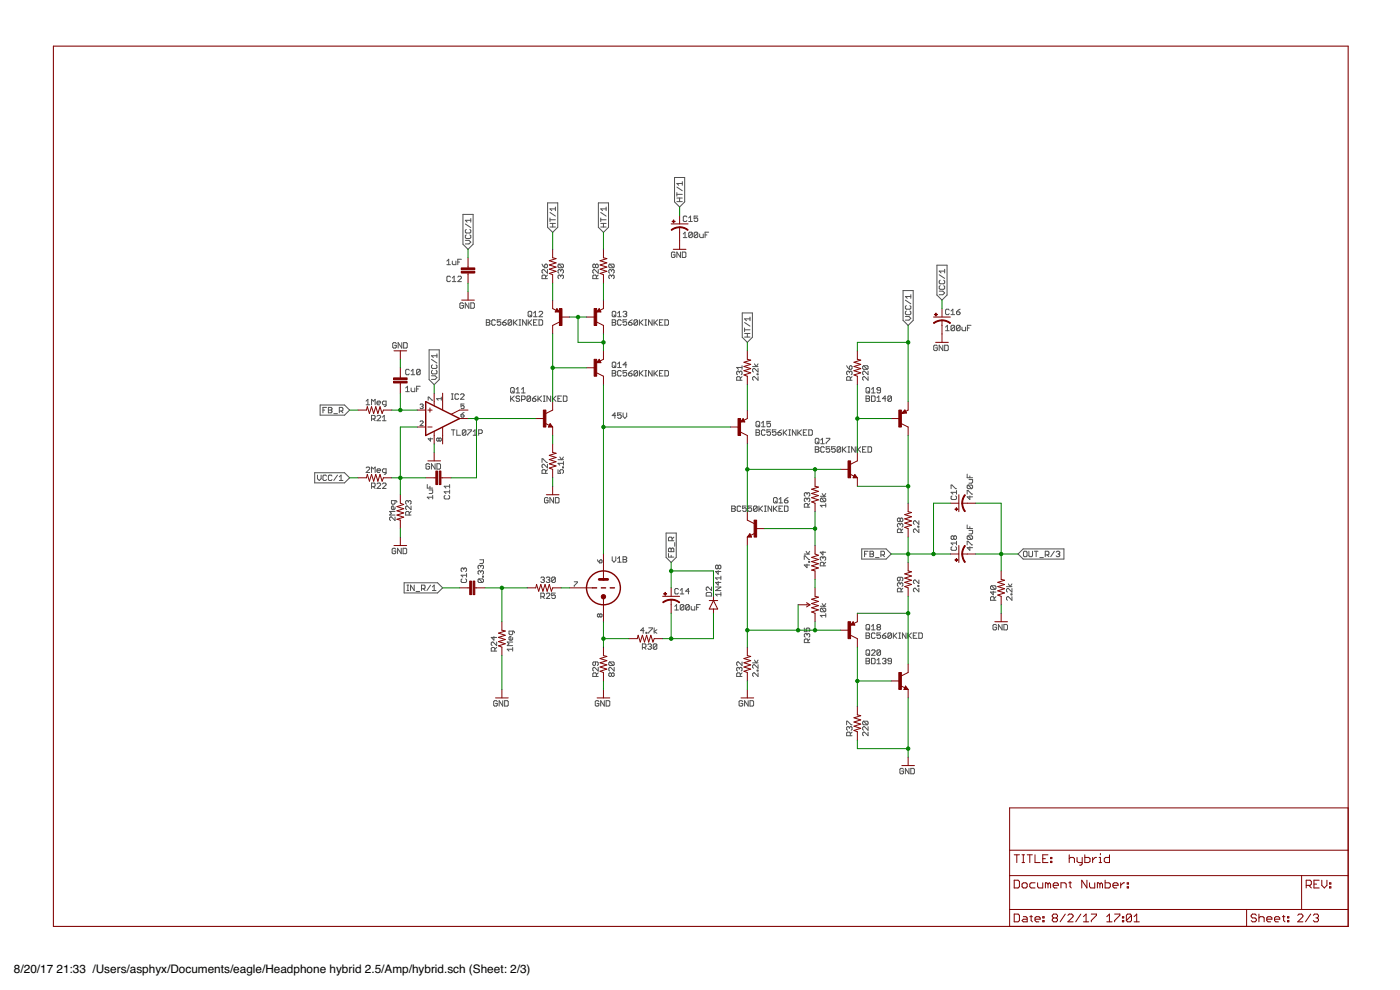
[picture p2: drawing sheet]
<svg xmlns="http://www.w3.org/2000/svg" width="420mm" height="297mm" viewBox="0 0 420 297" stroke-linecap="round" stroke-linejoin="round" font-family="sans-serif">
<defs><g id="words">
<g font-size="3.5">
<text x="4.2" y="291.8">8/20/17</text>
<text x="17" y="291.8">21:33 /Users/asphyx/Documents/eagle/Headphone hybrid 2.5/Amp/hybrid.sch (Sheet: 2/3)</text>
</g>
</g></defs>
<g fill="none" stroke="#505050" stroke-width=".3">
<path d="M202.4 53.3h3.1v7.3l-1.5 1.5-1.6-1.5zM203.1 57.8v1.1M203.1 59.4h1.7M203.1 58.3h1.7M203.1 56.1l1.7 1.1M204 59.4v1.1M204.8 54.5v1.1M204.8 55.1h-1.7l.6 .5M134.1 78.3l.6-.5v1.6M134.1 79.4h1.1M135.7 78.3v.8l.3 .3h.8v-1.1M137.4 78.6h.5"/>
<path d="M138.5 77.8h-1.1v1.6M138.9 64.3h3.1v9l-1.5 1.5-1.6-1.5zM139.7 72.1h1l.6 .5-.6 .6h-1M139.7 67.2l1.6 1.1M139.9 68.8l-.2 .3v.6l.2 .2h1.1l.3-.2v-.6l-.3-.3M139.9 70.5l-.2 .2v.6l.2 .3h1.1l.3-.3v-.6l-.3-.2M141.3 65.6v1.1M141.3 66.1h-1.6l.5 .6M162.7 79.2l.8 1.1M163.5 79.5l.5-.3 .3 .3v.6l-.3 .2h-.5zM164.3 60.9h3.1v7.3l-1.5 1.5-1.6-1.5zM165.1 65.4v1.1"/>
<path d="M165.1 68.1h1.6M165.1 67h1.6M165.1 65.9h1.6M165.1 63.8l1.6 1M165.9 67v1.1M166.7 62.7h-1.6l.5 .5M166.7 62.1v1.1M167.7 79.2h1.1l.3 .3v.6l-.3 .2M167.7 79.2l-.2 .3v.6l.2 .2h1.1M167.7 79.2l1.1 1.1M178.7 79.5l-.3-.3-.5 .3v.6l.3 .2 .5-.2M178.7 79.5l.3-.3 .5 .3v.6l-.2 .2-.6-.2"/>
<path d="M178.7 79.5v.6M179.6 60.9h3v7.3l-1.5 1.5-1.5-1.5zM180.3 65.4v1.1M180.3 68.1h1.6M180.3 67h1.6M180.3 65.9h1.6M180.3 63.8l1.6 1M181.1 67v1.1M181.9 62.1v1.1M181.9 62.7h-1.6l.5 .5M183 79.2l-.3 .3v.6l.3 .2h1.1M183 79.2h1.1l.2 .3v.6l-.2 .2"/>
<path d="M183 79.2l1.1 1.1M202.6 75.9l-.3-.3h-.5l-.3 .3v1.1l.3 .3h.5l.3-.3v-.5h-.6M203.1 60.5h1.7M204.2 75.6v1.7l-1.1-1.7v1.7M204.8 75.6h.8l.2 .3v1.1l-.2 .3h-.8zM205.1 70.2l.5-.5v1.6M205.1 71.3h1M206.1 65.1l-.2-.3h-.6l-.2 .3v1.1l.2 .3h.6l.2-.3M206.7 66.5h1.1M206.7 65.4l.5-.6v1.7M207.8 69.9v1.1l-.3 .3h-.5l-.3-.3M207.8 69.9l-.3-.2h-.5l-.3 .2v1.1"/>
<path d="M207.8 69.9l-1.1 1.1M209.4 69.9v1.1l-.3 .3h-.5l-.3-.3M209.4 69.9l-.3-.2h-.5l-.3 .2v1.1M209.4 64.8h-1.1v.9l.6-.3 .5 .3v.5l-.3 .3h-.5l-.3-.3M209.4 69.9l-1.1 1.1M210 70.2v.8l.2 .3h.9v-1.1M211.6 70.5h.6M212.7 69.7h-1.1v1.6M281.2 79.6h3v8.9l-1.5 1.5-1.5-1.5zM135.2 83.1l-.3-.2h-.5l-.3 .2v1.1l.3 .3h.5l.3-.3M135.7 84.5h1.1M135.7 83.4l.6-.5v1.6"/>
<path d="M137.4 83.1l.2-.2h.6l.3 .2v.3l-1.1 1.1h1.1M139.1 91.1l-.3-.2h-.5l-.3 .2v1.1l.3 .3h.5l.3-.3v-.5h-.5M140.7 90.9v1.6l-1.1-1.6v1.6M141.3 90.9h.8l.3 .2v1.1l-.3 .3h-.8zM145.9 95.9h.8l.3 .3-.3 .6 .3 .5-.3 .3h-.8zM145.9 96.8h.8M148.7 96.2l-.3-.3h-.6l-.2 .3v1.1l.2 .3h.6l.3-.3M150.3 95.9h-1.1v.9l.6-.3 .5 .3v.5l-.3 .3h-.5l-.3-.3M150.9 96.8h.8l.2 .5-.2 .3h-.6l-.2-.3zM151.9 95.9l-1 .9M153.6 96.2v1.1l-.3 .3h-.5l-.3-.3M153.6 96.2l-.3-.3h-.5l-.3 .3v1.1"/>
<path d="M153.6 96.2l-1.1 1.1M154.1 95.9v1.7M154.4 96.8l.8 .8M155.2 95.9l-1.1 1.1M155.8 97.6h.5M155.8 95.9h.5M156 95.9v1.7M157.9 95.9v1.7l-1.1-1.7v1.7M158.5 93.7l.3-.3h.5l.3 .3v1.1l-.3 .2h-.5l-.3-.2zM158.5 95.9v1.7M158.8 96.8l.8 .8M159 94.5l.6 .5"/>
<path d="M159.6 95.9l-1.1 1.1M160.1 96.8h.6M160.1 94l.6-.6v1.6M160.1 95h1.1M161.2 95.9h-1.1v1.7h1.1M161.8 95.9h.8l.3 .3v1.1l-.3 .3h-.8zM161.8 93.7l.2-.3h.6l.3 .3v.3l-1.1 1h1.1M163.7 83.6v-.8l-.2-.3h-.6l-.2 .3v.8h1.6M164.3 80.9v1.1l-1.1-1.1-.5 .3v.5l.2 .3M164.3 82.5l-.6 .6M168.3 82.8l.3-.3 .5 .3v.5l-.3 .3M168.3 81.2l.3-.3 .5 .3v.5l-.3 .3"/>
<path d="M168.3 82.8l-.3-.3-.5 .3v.5l.2 .3M168.3 81.2l-.3-.3-.5 .3v.5l.2 .3M168.3 81.2v.2M168.3 82.8v.3M179 83.6v-.8l-.3-.3h-.5l-.3 .3v.8h1.6M179.5 80.9v1.1l-1.1-1.1-.5 .3v.5l.3 .3M179.5 82.5l-.5 .6M183.5 81.2l-.3-.3-.5 .3v.5l.3 .3M183.5 82.8l-.3-.3-.5 .3v.5l.3 .3M183.5 81.2l.3-.3 .5 .3v.5l-.2 .3M183.5 82.8l.3-.3 .5 .3v.5l-.2 .3M183.5 81.2v.2"/>
<path d="M183.5 82.8v.3M183.7 95.9h.8l.3 .3-.3 .6 .3 .5-.3 .3h-.8zM183.7 96.8h.8M184 93.4h.5l.3 .3v1.1l-.3 .2h-.5l-.3-.2v-1.1zM184.3 94.5l.5 .5M185.4 94l.5-.6v1.6M185.4 95h1M186.4 96.2l-.2-.3h-.6l-.2 .3v1.1l.2 .3h.6l.2-.3M187 93.7l.3-.3h.5l.3 .3-.3 .5M187.5 94.2h.3M187.8 94.2l.3 .3-.3 .5h-.5l-.3-.2M188.1 95.9h-1.1v.9l.5-.3 .6 .3v.5l-.3 .3h-.5l-.3-.3"/>
<path d="M188.6 96.8h.8l.3 .5-.3 .3h-.5l-.3-.3zM189.7 95.9l-1.1 .9M191.3 96.2v1.1l-.2 .3h-.6l-.2-.3M191.3 96.2l-.2-.3h-.6l-.2 .3v1.1M191.3 96.2l-1 1.1M191.9 95.9v1.7M192.2 96.8l.8 .8M193 95.9l-1.1 1.1M193.5 97.6h.6M193.5 95.9h.6M193.8 95.9v1.7M195.7 95.9v1.7l-1.1-1.7v1.7"/>
<path d="M196.3 95.9v1.7M196.5 96.8l.9 .8M197.4 95.9l-1.1 1.1M197.9 96.8h.6M199 95.9h-1.1v1.7h1.1M199.5 95.9h.9l.2 .3v1.1l-.2 .3h-.9zM222.8 93.9h3v7.3l-1.5 1.5-1.5-1.5zM223.5 98.4v1.1M223.5 99h1.6M223.5 96.8l1.6 1.1M225.1 95.1v1.1M225.1 95.7h-1.6l.5 .5"/>
<path d="M271 87.2h3.1v8.9l-1.6 1.5-1.5-1.5zM271.7 95h1.1l.5 .5-.5 .6h-1.1M271.7 90.1l1.6 1M272 91.7l-.3 .3v.5l.3 .3h1.1l.2-.3v-.5l-.2-.3M272 93.3l-.3 .3v.5l.3 .3h1.1l.2-.3v-.5l-.2-.3M273.3 88.4v1.1M273.3 89h-1.6l.6 .5M281.9 87.4h1.1l.5 .5-.5 .5h-1.1M281.9 82.4l1.6 1.1M282.2 84.1l-.3 .2v.6l.3 .3h1l.3-.3v-.6l-.3-.2M282.2 85.7l-.3 .3v.5l.3 .3h1l.3-.3v-.5l-.3-.3M283.5 80.8v1.1"/>
<path d="M283.5 81.3h-1.6l.5 .6M283.8 98.1l.5-.5v1.6M283.8 99.2h1.1M284.9 93l-.3-.2h-.5l-.3 .2v1.1l.3 .3h.5l.3-.3M285.4 94.4h1.1M285.4 93.3l.6-.5v1.6M286.5 97.9v1.1l-.3 .2h-.5l-.3-.2M286.5 97.9l-.3-.3h-.5l-.3 .3v1.1M286.5 97.9l-1.1 1.1M287.1 93.6h.8l.2 .5-.2 .3h-.6l-.2-.3zM288.1 92.8l-1 .8M288.1 97.9v1.1l-.2 .2h-.6l-.2-.2"/>
<path d="M288.1 97.9l-.2-.3h-.6l-.2 .3v1.1M288.1 97.9l-1 1.1M288.7 98.1v.9l.3 .2h.8v-1.1M290.3 98.4h.6M291.4 97.6h-1.1v1.6M118.9 103.1l-.2-.3h-.6l-.2 .3v1.1l.2 .2h.6l.2-.2v-.6h-.5M120.6 102.8v1.6l-1.1-1.6v1.6M121.1 102.8h.8l.3 .3v1.1l-.3 .2h-.8zM121.8 116.4l.5-.5v1.6M121.8 117.5h1M122.8 111.1l-.2-.3h-.6l-.2 .3v1.1l.2 .2h.6l.2-.2M123.4 112.4h1.1"/>
<path d="M123.4 116.4v.8l.3 .3h.8v-1.1M123.4 111.4l.5-.6v1.6M125 116.7h.6M126.1 111.1v1.1l-.3 .2h-.5l-.3-.2M126.1 111.1l-.3-.3h-.5l-.3 .3v1.1M126.1 115.9h-1.1v1.6M126.1 111.1l-1.1 1.1M128.8 105h3v8.9l-1.5 1.5-1.5-1.5zM129.5 112.8h1.1l.5 .5-.5 .5h-1.1M129.5 107.8l1.6 1.1M129.8 111.1l-.3 .3v.5l.3 .3h1.1l.2-.3v-.5l-.2-.3M129.8 109.5l-.3 .2v.6l.3 .3h1.1l.2-.3v-.6l-.2-.2"/>
<path d="M131.1 106.2v1.1M131.1 106.7h-1.6l.5 .6M132.4 119.6h-1.4l.5 .5M132.4 119.1v1M135.5 119.8h.5M135.5 118.2h.5M135.7 118.2v1.6M137.6 118.4l-.2-.2h-.6l-.3 .2v1.1l.3 .3h.6l.2-.3M138.2 118.4l.3-.2h.5l.3 .2v.3l-1.1 1.1h1.1M153.2 116.5l.3-.2h.6l.2 .2v1.1l-.2 .3h-.6l-.3-.3zM153.2 118.8v1.6M153.5 119.6l.8 .8"/>
<path d="M153.8 117.3l.5 .6M154.3 118.8l-1.1 1.1M154.9 117.9h1.1M154.9 116.8l.5-.5v1.6M156 119.1l-.3-.3h-.5l-.3 .3 .3 .5h.5l.3 .3-.3 .5h-.5l-.3-.2M156.5 119.9h.8l.3-.3v-.5l-.3-.3h-.8v1.6M156.5 117.9h1.1M156.5 116.8l.6-.5v1.6M159.2 119.1l-.2-.3h-.6l-.2 .3v1.1M159.2 119.1v1.1l-.2 .2h-.6l-.2-.2M159.2 119.1l-1 1.1M159.8 119.6h.8l.3 .6-.3 .2h-.5l-.3-.2z"/>
<path d="M160.9 118.8l-1.1 .8M161.4 118.8v1.6M161.7 119.6l.8 .8M162.5 118.8l-1.1 1.1M163.1 118.8h.5M163.3 118.8v1.6M165.2 118.8v1.6l-1.1-1.6v1.6M165.8 118.8v1.6M166.1 119.6l.8 .8M166.9 118.8l-1.1 1.1M167.4 119.6h.6M168.5 118.8h-1.1v1.6h1.1"/>
<path d="M169.1 118.8h.8l.3 .3v1.1l-.3 .2h-.8zM183.7 111.2h.8l.3 .3-.3 .5 .3 .5-.3 .3h-.8zM183.7 112h.8M184 108.6h.5l.3 .3v1.1l-.3 .3h-.5l-.3-.3v-1.1zM184.3 109.7l.5 .6M185.4 110.3h1M185.4 109.2l.5-.6v1.7M186.4 111.5l-.2-.3h-.6l-.2 .3v1l.2 .3h.6l.2-.3M188.1 111.2h-1.1v.8l.5-.3 .6 .3v.5l-.3 .3h-.5l-.3-.3M188.1 109.5h-1.1l.8-.9v1.7M188.6 112h.8l.3 .5-.3 .3h-.5l-.3-.3zM189.7 111.2l-1.1 .8"/>
<path d="M191.3 111.5l-.2-.3h-.6l-.2 .3v1M191.3 111.5v1l-.2 .3h-.6l-.2-.3M191.3 111.5l-1 1M191.9 111.2v1.6M192.2 112l.8 .8M193 111.2l-1.1 1.1M193.5 111.2h.6M193.5 112.8h.6M193.8 111.2v1.6M195.7 111.2v1.6l-1.1-1.6v1.6M196.3 111.2v1.6M196.5 112l.9 .8"/>
<path d="M197.4 111.2l-1.1 1.1M197.9 112h.6M199 111.2h-1.1v1.6h1.1M199.5 111.2h.9l.2 .3v1l-.2 .3h-.9zM221.9 111.6l-.3-.2-.5 .2v.6l.2 .2M221.9 111.6l.3-.2 .5 .2v.6l-.3 .2M221.9 111.6v.3M222.2 114.1v-.8l-.3-.3h-.6l-.2 .3v.8h1.6M222.7 113l-.5 .5M222.7 109.7v1.1M222.7 110.3h-1.6l.5 .5M223.5 101.1h1.6"/>
<path d="M223.5 100.1h1.6M224.3 100.1v1M225.9 110h1.6M226.4 109.2l.6 .8 .5-.8M227.2 112.2h.3v.2h-.3zM227.5 110.6v1l-1.1-1-.5 .2v.6l.2 .2M227.5 113v1.1l-1.1-1.1-.5 .3v.5l.2 .3M254.1 109.7l.8 1.1M254.9 110l.3-.3 .5 .3v.5l-.3 .3h-.5zM254.9 111.6l-.3-.2-.5 .2v.6l.3 .2M254.9 111.6l.3-.2 .5 .2v.6l-.3 .2M254.9 111.6v.3"/>
<path d="M255.2 114.1v-.8l-.3-.3h-.5l-.3 .3v.8h1.6M255.7 113l-.5 .5M259.2 109.7h1l.3 .3v.5l-.3 .3M259.2 109.7l-.3 .3v.5l.3 .3h1M259.2 109.7l1 1.1M259.9 118.8h.8l.3 .3-.3 .5 .3 .6-.3 .2h-.8zM259.9 119.6h.8M260.2 116.3h.5l.3 .2v1.1l-.3 .3h-.5l-.3-.3v-1.1zM260.5 117.3l.5 .6M260.5 113v1.1l-1.1-1.1h-.2l-.3 .3v.5l.3 .3M260.5 111.4v1l-1.1-1h-.2l-.3 .2v.6l.3 .2M261.6 118.8h.8l.2 .3v1.1l-.2 .2h-.8z"/>
<path d="M261.6 116.8l.5-.5v1.6M261.6 117.9h1M263.2 119.3l.5-.5v1.6M264.3 117.1h-.8l-.3-.3 .3-.5h.5l.3 .2v1.1l-.3 .3h-.5l-.3-.3M265.9 119.6h-1.1l.8-.8v1.6M267.5 119.1v1.1l-.2 .2h-.6l-.2-.2M267.5 119.1l-1 1.1M267.5 119.1l-.2-.3h-.6l-.2 .3v1.1M281.3 103.8l-.2-.2h-.6l-.3 .2v1.1l.3 .3h.6l.2-.3v-.5h-.5M283 103.6v1.6l-1.1-1.6v1.6M283.5 103.6h.8l.3 .2v1.1l-.3 .3h-.8zM96.1 121.5h7.3l1.5 1.5-1.5 1.6h-7.3z"/>
<path d="M96.9 123h.6M98 122.2h-1.1v1.7M98.6 122.2h.8l.2 .3-.2 .5 .2 .6-.2 .3h-.8zM98.6 123h.8M100.2 124.1h1.1M101.8 123.3h.8l.3-.3v-.5l-.3-.3h-.8v1.7M102.4 123.3l.5 .6M109.9 120.4l.5-.6v1.7M109.9 121.5h1.1M111.5 121.5v-1.7l.6 .6 .5-.6v1.7M111.5 125.7h.8l.3-.3v-.5l-.3-.3h-.8v1.6M112.1 125.7l.5 .5"/>
<path d="M113.1 120.9h1.1l-.2-.5h-.6l-.3 .2v.6l.3 .3h.6M113.1 124.9l.3-.3h.6l.2 .3v.3l-1.1 1h1.1M114.8 126.2h1.1M114.8 125.2l.5-.6v1.6M115.9 121.5h-.8l-.3-.3v-.6l.3-.2h.8v1.3l-.6 .3M126.1 121.5l.7-.3 .2 .3-.2 .4M126.1 126.5l.2-.2 .7 .2-.9 1.2h.9M126.5 121.9h.3M126.8 121.9l.2 .3-.2 .4-.7-.2M128.5 120.1v-1l1.4 1M128.9 139.4l-.2-.3h-.6l-.3 .3v1.1l.3 .3h.6l.2-.3v-.6h-.5M129.2 131.4v1l-.7-.7h1.4"/>
<path d="M130.6 139.1v1.7l-1.1-1.7v1.7M131.1 139.1h.8l.3 .3v1.1l-.3 .3h-.8zM131.7 131.7l-.2-.3-.5 .3 .3 .7 .4-.3M131.7 131.7l.3-.3 .4 .3-.2 .7-.5-.3M131.7 131.7v.4M135.5 129h1M136 129v1.6M137.1 129v1.6h1.1M138.3 124.5h.7l.3 .4-.7 .3zM139.3 121.2h-1v.7l.5-.2 .5 .2-.3 .7-.7-.2M139.3 123.8l-1 .7M139.8 129.2l-.2-.2h-.6l-.3 .2v1.1"/>
<path d="M139.8 129.2v1.1l-.2 .3h-.6l-.3-.3M139.8 129.2l-1.1 1.1M140.4 129h1.1v.2l-1.1 1.1v.3M142 130.6h1.1M142 129.5l.6-.5v1.6M143.7 130h.8l.2-.2v-.6l-.2-.2h-.8v1.6M162.7 138.7v-1h.2l1.1 1h.3M163.1 120.4h.5M164.3 139.3v1.1l-1.1-1.1-.5 .3v.5l.2 .3M167.5 137.9h1.6M168 137.1l.6 .8 .5-.8M169.1 138.5v1.1"/>
<path d="M169.1 139h-1.6l.5 .6M184.8 124.7h-1.1l.8-.8v1.6M186.4 123.9h-1v.8l.5-.3 .5 .3v.5l-.2 .3h-.6l-.2-.3M187 123.9v1.1l.5 .5 .6-.5v-1.1M226.9 129h.8l.3 .2-.3 .6 .3 .5-.3 .3h-.8zM226.9 129.8h.8M227.2 126.4h.5l.3 .3v1.1l-.3 .3h-.5l-.3-.3v-1.1zM227.4 127.5l.6 .6M228.5 128.1h1.1M228.5 127l.6-.6v1.7M229.6 129.2l-.3-.2h-.5l-.3 .2v1.1l.3 .3h.5l.3-.3M231.2 129h-1v.8l.5-.3 .5 .3v.5l-.2 .3h-.6l-.2-.3"/>
<path d="M231.2 126.4h-1v.8l.5-.2 .5 .2v.6l-.2 .3h-.6l-.2-.3M232.9 129h-1.1v.8l.5-.3 .6 .3v.5l-.3 .3h-.5l-.3-.3M233.4 129.8h.9l.2 .5-.2 .3h-.6l-.3-.3zM234.5 129l-1.1 .8M235.1 129v1.6M235.4 129.8l.8 .8M236.2 129l-1.1 1M236.7 129h.6M236.7 130.6h.6M237 129v1.6M238.9 129v1.6l-1.1-1.6v1.6M239.4 129v1.6"/>
<path d="M239.7 129.8l.8 .8M240.5 129l-1.1 1M241.1 129.8h.5M242.2 129h-1.1v1.6h1.1M242.7 129h.8l.3 .2v1.1l-.3 .3h-.8zM244.7 134h.8l.3 .3-.3 .6 .3 .5-.3 .3h-.8zM244.7 134.9h.8M244.9 131.5h.6l.3 .3v1.1l-.3 .2h-.6l-.2-.2v-1.1zM245.2 132.6l.6 .5M246.3 132l.5-.5v1.6M246.3 133.1h1.1M247.4 134.3l-.3-.3h-.5l-.3 .3v1.1l.3 .3h.5l.3-.3"/>
<path d="M247.9 131.5h1.1v.3l-1.1 1.1v.2M249 134h-1.1v.9l.6-.3 .5 .3v.5l-.2 .3h-.6l-.3-.3M250.7 134h-1.1v.9l.5-.3 .6 .3v.5l-.3 .3h-.5l-.3-.3M252.3 134.3l-.3-.3h-.5l-.3 .3v1.1M252.3 134.3v1.1l-.3 .3h-.5l-.3-.3M252.3 134.3l-1.1 1.1M252.9 134v1.7M253.1 134.9l.8 .8M253.9 134l-1 1.1M254.5 134h.5M254.5 135.7h.5M254.8 134v1.7"/>
<path d="M256.7 134v1.7l-1.1-1.7v1.7M257.2 134v1.7M257.5 134.9l.8 .8M258.3 134l-1.1 1.1M258.9 134.9h.5M259.9 134h-1v1.7h1M260.5 134h.8l.3 .3v1.1l-.3 .3h-.8zM263.2 120.4h1.1M94.4 141.8h9l1.5 1.6-1.5 1.5h-9zM95.3 142.6v1l.5 .6 .6-.6v-1M98 142.8l-.3-.2h-.5l-.3 .2v1.1l.3 .3h.5l.3-.3M99.6 142.8l-.2-.2h-.6l-.2 .2v1.1l.2 .3h.6l.2-.3"/>
<path d="M101.3 142.6l-1.1 1.6M101.8 144.2h1.1M101.8 143.1l.6-.5v1.6M109.9 140.4l.3-.3h.5l.3 .3v.3l-1.1 1.1h1.1M111.5 146h.8l.3-.2v-.6l-.3-.3h-.8v1.7M111.5 141.8v-1.7l.6 .6 .5-.6v1.7M112.1 146l.5 .6M113.1 145.2l.3-.3h.6l.2 .3v.3l-1.1 1.1h1.1M113.1 141.2h1.1l-.2-.5h-.6l-.3 .2v.6l.3 .3h.6M114.8 145.2l.3-.3h.5l.3 .3v.3l-1.1 1.1h1.1M115.9 141.8h-.8l-.3-.3v-.6l.3-.2h.8v1.3l-.6 .3M118.6 152.1v.5l-.3 .3h-.6l-.2-.3v-.5l.5-.3v1.1"/>
<path d="M118.6 153.5h-1.7l.6 .5-.6 .5h1.7M118.6 150.2v.8l-.3 .3h-.6l-.2-.3v-.8h1.3l.3 .5M118.6 155.1v1.1l-1.1-1.1-.6 .3v.5l.3 .3M122.5 150.5l-.2-.3-.6 .3v.5l.3 .3M122.5 150.5l.3-.3 .6 .3v.5l-.3 .3M122.5 150.5v.2M122.8 154.5v-.8l-.3-.2h-.5l-.3 .2v.8h1.7M123.4 151.8v1.1l-1.1-1.1-.6 .3v.5l.3 .3M123.4 153.5l-.6 .5M128.2 145.4v1.1h1.7M128.8 147h1.1v.8l-.3 .3h-.8M129 145.9v.6"/>
<path d="M129.9 149.2h-1.7l.6 .5M129.9 148.6v1.1M133.6 148.6l-.3 .3v.6l.3 .2h1.1l.2-.2v-.6l-.2-.3M134.9 145.4v1.1M134.9 147v1.1M134.9 147.6h-1.6l.5 .5M134.9 145.9h-1.6l.5 .6M163.7 142v-.8l-.2-.3h-.6l-.2 .3v.8h1.6M164.3 140.9l-.6 .6M164.5 149.5l-.3-.2h-.5l-.3 .2v1.1l.3 .3h.5l.3-.3v-.5h-.6M166.1 149.3v1.6l-1.1-1.6v1.6M166.7 149.3h.8l.3 .2v1.1l-.3 .3h-.8z"/>
<path d="M167.5 140.9v1.1h.8l-.3-.5 .3-.6h.5l.3 .3v.6l-.3 .2M168.8 140.1h.3v.3h-.3zM199.9 159.9h3v7.3l-1.5 1.6-1.5-1.6zM219.6 151.8h.8l.3 .3-.3 .5 .3 .6-.3 .2h-.8zM219.6 152.6h.8M222.3 152.1l-.3-.3h-.5l-.3 .3v1.1l.3 .2h.5l.3-.2M223.9 151.8h-1v.8l.5-.2 .5 .2v.6l-.2 .2h-.6l-.2-.2M225.6 151.8h-1.1v.8l.5-.2 .6 .2v.6l-.3 .2h-.5l-.3-.2M227.2 152.1v1.1l-.3 .2h-.5l-.3-.2M227.2 152.1l-.3-.3h-.5l-.3 .3v1.1M227.2 152.1l-1.1 1.1M227.8 151.8v1.6"/>
<path d="M228 152.6l.9 .8M228.9 151.8l-1.1 1.1M229.4 151.8h.6M229.4 153.4h.6M229.7 151.8v1.6M231.6 151.8v1.6l-1.1-1.6v1.6M232.1 149.5l.3-.2h.6l.2 .2v1.1l-.2 .3h-.6l-.3-.3zM232.1 151.8v1.6M232.4 152.6l.8 .8M232.7 150.4l.5 .5M233.2 151.8l-1.1 1.1M233.8 152.6h.5"/>
<path d="M233.8 150.9h1.1M233.8 149.8l.5-.5v1.6M234.9 151.8h-1.1v1.6h1.1M235.4 151.8h.8l.3 .3v1.1l-.3 .2h-.8zM235.4 150.1h.8l.3 .5-.3 .3h-.5l-.3-.3zM236.5 149.3l-1.1 .8M242.2 149.7l-.3-.2-.5 .2v.6l.3 .2M242.2 149.7l.3-.2 .5 .2v.6l-.2 .2M242.2 148.1v.3M242.2 149.7v.3M242.2 148.1l.3-.3 .5 .3v.5l-.2 .3M242.2 148.1l-.3-.3-.5 .3v.5l.3 .3"/>
<path d="M242.5 152.2v-.8l-.3-.3h-.5l-.3 .3v.8h1.6M243 151.1l-.5 .5M246.2 148.9h1.6M246.5 149.5h1l.3 .2v.6l-.3 .2M246.5 149.5l-.3 .2v.6l.3 .2h1M246.5 149.5l1 1M246.7 148.1l.6 .8 .5-.8M247.8 151.6h-1.6l.5 .6M247.8 151.1v1.1M270.2 157.4l-.3-.3-.6 .3v.5l.3 .3M270.2 155.7l-.3-.3-.6 .3v.6l.3 .2 .6-.2M270.2 157.4l.2-.3 .6 .3v.5l-.3 .3"/>
<path d="M270.2 155.7v.6M270.2 157.4v.2M270.2 155.7l.2-.3 .6 .3v.6l-.3 .2-.5-.2M270.4 159.8v-.8l-.2-.3h-.6l-.3 .3v.8h1.7M271 158.7l-.6 .6M275.5 157.9h.3v.3h-.3zM275.8 158.7v1.1l-1.1-1.1h-.3l-.3 .3v.5l.3 .3M275.8 156.3v1l-1.1-1h-.3l-.3 .2v.6l.3 .2M285.4 146.6v-1.1h.3l1.1 1.1h.3M285.7 148.8l-.3 .3v.5l.3 .3h1.1l.3-.3v-.5l-.3-.3M287.1 147.2v1.1M287.1 147.7h-1.7l.6 .6"/>
<path d="M290.3 142.3v1h1.6M290.3 148.3v-1.1h.2l1.1 1.1h.3M290.3 157.5v1.1h1.6M290.5 145.5l-.2 .3v.5l.2 .3h1.1M290.5 145.5h1.1l.3 .3v.5l-.3 .3M290.5 145.5l1.1 1.1M290.8 143.9h1.1v.8l-.3 .3h-.8M290.8 159.1h1.1v.9l-.3 .2h-.8M291.1 142.8v.5M291.1 148.8v1.1l-.8-.8h1.6M291.1 158v.6M118.8 164.8l-.3-.3h-.5l-.3 .3v1.1l.3 .2h.5l.3-.2v-.6h-.6"/>
<path d="M120.4 164.5v1.6l-1.1-1.6v1.6M121 164.5h.8l.2 .3v1.1l-.2 .2h-.8zM121.3 174.9h10l1.5 1.5-1.5 1.5h-10zM122.1 177.2h.6M122.1 175.6h.6M122.4 175.6v1.6M124.3 175.6v1.6l-1.1-1.6v1.6M124.9 177.5h1M126.5 176.7h.8l.3-.3v-.6l-.3-.2h-.8v1.6M127 176.7l.6 .5M129.2 175.6l-1.1 1.6M129.8 177.2h1.1"/>
<path d="M129.8 176.1l.5-.5v1.6M138.7 173.7l-.3 .3v.5l.3 .3h1l.3-.3v-.5l-.3-.3M139.2 170.7l-.3-.3-.5 .3v.5l.3 .3M139.2 170.7l.3-.3 .5 .3v.5l-.3 .3M139.2 170.7v.3M140 172.1v1M140 172.6h-1.6l.5 .5M143.7 173.7l-.2 .3v.5l.2 .3h1.1M143.7 173.7h1.1l.3 .3v.5l-.3 .3M143.7 173.7l1.1 1.1M144 168h1.1v.8l-.3 .3h-.8M144.3 169.9l-.3-.3-.5 .3v.5l.2 .3"/>
<path d="M144.3 171.5l-.3-.3-.5 .3v.5l.2 .3M144.3 169.9l.2-.3 .6 .3v.5l-.3 .3M144.3 171.5l.2-.3 .6 .3v.5l-.3 .3M144.3 169.9v.2M144.3 171.5v.3M144.8 172.9h.3v.2h-.3zM162.3 179h.8l.3-.2v-.6l-.3-.3h-.8v1.7M162.3 173.4l.3-.3h.5l.3 .3-.3 .6M162.8 174h.3M162.8 179l.6 .6M163.1 174l.3 .2-.3 .6h-.5l-.3-.3M163.9 173.4l.3-.3h.6l.2 .3-.2 .6"/>
<path d="M163.9 178.2l.3-.3h.6l.2 .3v.3l-1.1 1.1h1.1M164.5 174h.3M164.8 174l.2 .2-.2 .6h-.6l-.3-.3M166.7 177.9h-1.1v.9l.5-.3 .6 .3v.5l-.3 .3h-.6l-.2-.3M166.7 173.4v1.1l-.3 .3h-.6l-.2-.3M166.7 173.4l-.3-.3h-.6l-.2 .3v1.1M166.7 173.4l-1.1 1.1M172.3 174.6h1l-1 1.4M179.3 168l.7 .9M180 168.2l.4-.2 .3 .7-.7 .2zM183.7 167v1.1l.6 .6 .5-.6v-1.1M185.4 168.7h1"/>
<path d="M185.4 167.6l.5-.6v1.7M187 167h.8l.3 .3-.3 .6 .3 .5-.3 .3h-.8zM187 167.9h.8M200.6 166.1v1.1h1.6M200.9 164.4l.5 .3 .6-.3 .2 .3v.8h-1.6v-.8zM201.4 164.7v.8M201.4 166.6v.6M201.7 162.2v-.8l-.3-.2h-.5l-.3 .2v.8h1.6M202.2 161.2l-.5 .5M202.5 162.8v1.1M203.6 176.8l-.3-.2h-.5l-.3 .2v1.1l.3 .3h.5l.3-.3M204.2 177.1l.5-.5v1.6"/>
<path d="M204.2 178.2h1M206.9 177.4h-1.1l.8-.8v1.6M212.2 177.8h1.1l.3 .2v.8h-1.7v-.8zM213.6 176.1v1.1l-1.1-1.1-.6 .3v.5l.3 .3M214.7 176.1h1.6l-1.6 1.1h1.6M215.5 174.5v1.1l-.8-.8h1.6M215.5 169.8l.3-.2 .5 .2v.6l-.2 .3-.6-.3M215.5 169.8v.6M215.5 171.2v1.1l-.8-.8h1.6M215.5 169.8l-.2-.2-.6 .2v.6l.3 .3 .5-.3M216.3 178.3h-1.6l.6 .5M216.3 172.8v1.1"/>
<path d="M216.3 177.8v1M216.3 173.4h-1.6l.6 .5M241.4 167.9v-1.1h.2l1.1 1.1h.3M241.4 166.2h1.6M241.9 165.4l.6 .8 .5-.8M242.2 169.2v1.1l-.8-.8h1.6M242.7 168.4h.3v.3h-.3zM247 167.3l.2-.2 .6 .2v.6l-.3 .2M247 167.3l-.3-.2-.5 .2v.6l.2 .2M247 165.4v1.1l-.8-.8h1.6M247 167.3v.3M247.2 169.8v-.8l-.2-.3h-.6l-.2 .3v.8h1.6"/>
<path d="M247.8 168.7l-.6 .5M258.6 164.7h7.3l1.6 1.5-1.6 1.5h-7.3zM259.5 166.2h.5M260.5 165.4h-1v1.6M261.1 165.4h.8l.3 .3-.3 .5 .3 .6-.3 .2h-.8zM261.1 166.2h.8M262.7 167.3h1.1M264.4 166.5h.8l.3-.3v-.5l-.3-.3h-.8v1.6M264.9 166.5l.6 .5M270.2 173.2v.8l-.3 .3-.6-.3v-.5l.3-.3h1.1l.3 .3v.5l-.3 .3M270.2 175.1l-.3-.2-.6 .2v.6l.3 .2M270.2 175.1v.3"/>
<path d="M270.2 175.1l.2-.2 .6 .2v.6l-.3 .2M270.4 177.6v-.8l-.2-.3h-.6l-.3 .3v.8h1.7M271 176.5l-.6 .5M275.5 175.7h.3v.2h-.3zM275.8 176.5v1.1l-1.1-1.1h-.3l-.3 .3v.5l.3 .3M275.8 174v1.1l-1.1-1.1h-.3l-.3 .3v.5l.3 .3M285.7 164l-.3 .3v.6l.3 .2h1.1l.3-.2v-.6l-.3-.3M286.2 161l-.2-.2-.6 .2v.6l.3 .3 .5-.3M286.2 161l.3-.2 .6 .2v.6l-.3 .3-.6-.3M286.2 161v.6M287.1 162.4v1.1M287.1 162.9h-1.7l.6 .6"/>
<path d="M290.3 163.5v-1.1h.2l1.1 1.1h.3M290.5 160.8l-.2 .2v.6l.2 .3h1.1M290.5 160.8h1.1l.3 .2v.6l-.3 .3M290.5 160.8l1.1 1.1M291.1 164v1.1l-.8-.8h1.6M297.5 175.7l-.2 .3v.6l.2 .2h1.1M297.5 175.7h1.1l.3 .3v.6l-.3 .2M297.5 175.7l1.1 1.1M298.1 177.4v1.1l-.8-.8h1.6M298.9 179l-.6 .6M302.1 176h1.6M302.6 175.2l.5 .8 .6-.8"/>
<path d="M303.4 178.2h.3v.3h-.3zM303.7 176.6v1.1l-1.1-1.1h-.3l-.2 .2v.6l.2 .3M303.7 179v1.1l-1.1-1.1h-.3l-.2 .3v.5l.2 .3M305.5 166.2l1.6-1.5h12.2v3h-12.2zM307.1 165.7l.3-.3h.6l.2 .3v1.1l-.2 .2h-.6l-.3-.2zM308.8 165.4v1.4l.3 .2h.5l.3-.2v-1.4M310.4 165.4h1.1M311 165.4v1.6M312.1 167.3h1M313.7 166.5h.8l.3-.3v-.5l-.3-.3h-.8v1.6M314.2 166.5l.6 .5M316.4 165.4l-1.1 1.6"/>
<path d="M317 165.7l.2-.3h.6l.3 .3-.3 .5M317.5 166.2h.3M317.8 166.2l.3 .3-.3 .5h-.6l-.2-.2M148.2 191v1.1l-.8-.8h1.7M148.5 195.3v-.8l-.3-.2h-.5l-.3 .2v.8h1.7M149.1 192.6v1.1l-1.1-1.1-.6 .3v.5l.3 .3M149.1 194.3l-.6 .5M153.9 189.4v.8l-.3 .2h-.6l-.2-.2v-.8h1.3l.3 .5M153.9 194.8h-1.7l.6 .5M153.9 191.3v.5l-.3 .3h-.6l-.2-.3v-.5l.5-.3v1.1M153.9 194.3v1M153.9 192.6h-1.7l.6 .6-.6 .5h1.7"/>
<path d="M178.7 198.6v.8l-.3 .3-.5-.3v-.5l.3-.3h1.1l.2 .3v.5l-.2 .3M180 184.4l-.3-.2-.4 .2 .2 .7 .5-.2M180 184.4l.2-.2 .5 .2-.3 .7-.4-.2M180 184.4v.5M183 198.6l-.3 .3v.5l.3 .3h1.1M183 198.6h1.1l.2 .3v.5l-.2 .3M183 198.6l1.1 1.1M192.8 194.3h.8l.3-.3v-.5l-.3-.3h-.8v1.6M193.3 189.2h-1.1l.8-.8v1.6M193.3 194.3l.6 .5M193.9 189.7h.2v.3h-.2zM194.4 193.5l.3-.3h.5l.3 .3-.3 .5"/>
<path d="M194.7 188.4h1.1v.3l-1.1 1v.3M195 194h.2M195.2 194l.3 .3-.3 .5h-.5l-.3-.3M196.3 188.4v1.6M197.1 193.5l-.2-.3h-.6l-.3 .3v1M197.1 193.5v1l-.2 .3h-.6l-.3-.3M197.1 193.5l-1.1 1M197.1 188.9l-.8 .6 .8 .5M202.5 181.9l.6-.5v1.6M202.5 183h1.1M205.2 181.7v1.1l-.2 .2h-.6l-.2-.2M205.2 181.7l-.2-.3h-.6l-.2 .3v1.1"/>
<path d="M205.2 181.7l-1 1.1M206.9 181.7v1.1l-.3 .2h-.5l-.3-.2M206.9 181.7l-.3-.3h-.5l-.3 .3v1.1M206.9 181.7l-1.1 1.1M207.4 181.9v.9l.3 .2h.8v-1.1M209.1 182.2h.5M210.1 181.4h-1v1.6M222.7 198.6v1.1l-1.1-1.1h-.3l-.2 .3v.5l.2 .3M225.9 198.9h1.6M226.4 198.1l.6 .8 .5-.8M227.5 199.4v1.1l-1.1-1.1-.5 .3v.5l.2 .3M241.4 188.4v1.1h.8l-.3-.5 .3-.6h.6l.2 .3v.6l-.2 .2"/>
<path d="M242.2 190.4v.2M242.2 190.4l.3-.3 .5 .3v.5l-.2 .3M242.2 190.4l-.3-.3-.5 .3v.5l.3 .3M242.5 192.8v-.8l-.3-.3h-.5l-.3 .3v.8h1.6M243 191.7l-.5 .6M246.2 181.9h1.6M246.5 182.5h1l.3 .2v.6l-.3 .3M246.5 182.5l-.3 .2v.6l.3 .3h1M246.5 182.5l1 1.1M246.7 181.1l.6 .8 .5-.8M247.8 184.1v1.1M247.8 184.7h-1.6l.5 .5"/>
<path d="M259.9 189.9h.8l.3 .3-.3 .5 .3 .6-.3 .2h-.8zM259.9 197.5h.8l.3 .3-.3 .6 .3 .5-.3 .3h-.8zM259.9 190.7h.8M259.9 198.4h.8M260.2 187.4h.5l.3 .2v1.1l-.3 .3h-.5l-.3-.3v-1.1zM260.2 195h.5l.3 .3v1l-.3 .3h-.5l-.3-.3v-1zM260.5 188.5l.5 .5M260.5 196.1l.5 .5M261.6 197.5h.8l.2 .3v1.1l-.2 .3h-.8zM261.6 195.3l.2-.3h.6l.2 .3v.2l-1 1.1h1M261.6 189h1M261.6 187.9l.5-.5v1.6"/>
<path d="M262.6 190.2l-.2-.3h-.6l-.2 .3v1.1l.2 .2h.6l.2-.2M263.2 199.2h1.1M263.2 198.1l.5-.6v1.7M263.5 188.2l-.3-.3 .3-.5h.5l.3 .2-.3 .6M263.5 188.2l-.3 .3 .3 .5h.5l.3-.3-.3-.5M263.5 188.2h.5M264.3 189.9h-1.1v.8l.5-.2 .6 .2v.6l-.3 .2h-.5l-.3-.2M264.3 195.3l-.3-.3h-.5l-.3 .3v1M264.3 195.3v1l-.3 .3h-.5l-.3-.3M264.3 195.3l-1.1 1M264.8 190.7h.8l.3 .6-.3 .2h-.5l-.3-.2zM264.8 197.8l.3-.3h.5l.3 .3-.3 .6"/>
<path d="M265.4 198.4h.2M265.6 198.4l.3 .2-.3 .6h-.5l-.3-.3M265.9 189.9l-1.1 .8M267.5 190.2l-.2-.3h-.6l-.2 .3v1.1M267.5 190.2v1.1l-.2 .2h-.6l-.2-.2M267.5 198.4h-.8l-.2-.3 .2-.6h.6l.2 .3v1.1l-.2 .3h-.6l-.2-.3M267.5 190.2l-1 1.1M268.1 189.9v1.6M268.4 190.7l.8 .8M269.2 189.9l-1.1 1.1M269.7 189.9h.6M269.7 191.5h.6"/>
<path d="M270 189.9v1.6M271.9 189.9v1.6l-1.1-1.6v1.6M272.5 189.9v1.6M272.7 190.7l.8 .8M273.5 189.9l-1 1.1M274.1 190.7h.5M275.2 189.9h-1.1v1.6h1.1M275.7 189.9h.8l.3 .3v1.1l-.3 .2h-.8zM298.3 180.1v-.8l-.2-.3h-.6l-.2 .3v.8h1.6M299.1 187.6l-.3-.2h-.5l-.3 .2v1.1l.3 .3h.5l.3-.3v-.5h-.5M300.7 187.4v1.6l-1.1-1.6v1.6M301.3 187.4h.8l.3 .2v1.1l-.3 .3h-.8z"/>
<path d="M149.2 210.5l-.2-.3h-.6l-.2 .3v1.1l.2 .3h.6l.2-.3v-.5h-.5M150.9 210.2v1.7l-1.1-1.7v1.7M151.4 210.2h.9l.2 .3v1.1l-.2 .3h-.9zM179 203v-.8l-.3-.3h-.5l-.3 .3v.8h1.6M179.5 200.2v1.1l-1.1-1.1-.5 .3v.6l.3 .2M179.5 201.9l-.5 .5M179.7 210.5l-.2-.3h-.6l-.3 .3v1.1l.3 .3h.6l.2-.3v-.5h-.5M181.4 210.2v1.7l-1.1-1.7v1.7M181.9 210.2h.8l.3 .3v1.1l-.3 .3h-.8zM183.5 202.2l-.3-.3-.5 .3v.5l.3 .3 .5-.3M183.5 202.2l.3-.3 .5 .3v.5l-.2 .3-.6-.3M183.5 202.2v.5"/>
<path d="M184.3 200.2v1.1l-1.1-1.1-.5 .3v.6l.3 .2M221.9 200.5l-.3-.3-.5 .3v.6l.2 .2M221.9 200.5l.3-.3 .5 .3v.6l-.3 .2M221.9 200.5v.3M222.2 203v-.8l-.3-.3h-.6l-.2 .3v.8h1.6M222.7 201.9l-.5 .5M222.9 210.5l-.3-.3h-.5l-.3 .3v1.1l.3 .3h.5l.3-.3v-.5h-.5M224.5 210.2v1.7l-1-1.7v1.7M225.1 210.2h.8l.3 .3v1.1l-.3 .3h-.8zM227.2 201.1h.3v.2h-.3zM227.5 201.9v1.1l-1.1-1.1-.5 .3v.5l.2 .3M254.1 217.5v-1.1h.3l1 1.1h.3"/>
<path d="M254.9 218.3l-.3-.3-.5 .3v.5l.3 .3M254.9 218.3l.3-.3 .5 .3v.5l-.3 .3M254.9 218.3v.3M255.7 219.7l-.5 .5M259.2 216.4h1l.3 .3v.5l-.3 .3M259.2 216.4l-.3 .3v.5l.3 .3h1M259.2 216.4l1 1.1M260.5 218v1.1l-1.1-1.1-.5 .3v.5l.3 .3M260.5 219.7v1l-1.1-1h-.2l-.3 .2v.6l.3 .2M255.2 220.7v-.8l-.3-.2h-.5l-.3 .2v.8h1.6M271.1 230.8l-.2-.3h-.6l-.2 .3v1.1l.2 .3h.6l.2-.3v-.5h-.5M272.8 230.5v1.7l-1.1-1.7v1.7"/>
<path d="M273.3 230.5h.9l.2 .3v1.1l-.2 .3h-.9z"/>
</g>
<path d="M16 13.8h388.6v264.2h-388.6z" fill="none" stroke="#800000" stroke-width=".32"/>
<g fill="none" stroke="#800000" stroke-width=".3">
<path d="M140.5 77.3v3.1M165.9 74.8v2.5l1 .3-2.1 .6 2.1 .7-2.1 .6 2.1 .6-2.1 .7 2.1 .6-2.1 .6 1.1 .4v2.6M181.1 74.8v2.5l1 .3-2 .6 2 .7-2 .6 2 .6-2 .7 2 .6-2 .6 1 .4v2.6M201.4 67.2h5.1M202.1 74.8h3.8M204 64.6v2.6M204 68.2v6.6M138.6 90h3.8M140.5 81.9v3.1M140.5 87.5v2.5M165.9 90v2.6l2 1M167.1 92.6l.8 1h-1.3z"/>
<path d="M167.2 92.8l-.4 .7M167.3 93l-.3 .5M167.4 93.1l-.2 .4M167.5 93.2l-.1 .3M167.6 93.3l-.1 .2M167.9 96.6l-2 1v2.6M168.4 95.1h2.5M176 95.1h2.6M179.1 96.6l2 1v2.6M179.4 93.3l.1 .2M179.5 93.2l.1 .3M179.6 93.1l.2 .4"/>
<path d="M179.7 93l.3 .5M179.8 92.8l.3 .7M179.8 92.6l.5 1h-1.2zM181.1 90v2.6l-2 1M280.2 95.1h5M282.7 92.6v2.5M282.7 96.1v6.6M118.2 105.3h3.8M120.1 105.3v2.5M120.1 110.3v3.1M120.1 114.9v3.1M130.3 118v3.7"/>
<path d="M132.8 118v5M176 110.3h2.6M179.1 111.9l2 1v2.5M179.4 108.6l.1 .1M179.5 108.5l.1 .2M179.6 108.3l.2 .4M179.7 108.2l.3 .5M179.8 108l.3 .7M179.8 107.8l.5 1h-1.2zM181.1 105.3v2.5l-2 1M224.3 105.3v2.5l1 .3-2 .6 2 .6-2 .7 2 .6-2 .6 2 .7-2 .6 1 .4v2.5M257.3 105.3v2.5l1 .3-2 .6 2 .6-2 .7 2 .6-2 .6 2 .7-2 .6 1 .4v2.5"/>
<path d="M280.8 102.7h3.8M107.4 123h2.6l.2-1 .7 2.1 .6-2.1 .6 2.1 .7-2.1 .6 2.1 .6-2.1 .7 2.1 .4-1.1h2.5M125.2 128.1h2.6M125.2 123h2.6M128.4 128.1h1.3M128.4 123h1.3M128.4 138.3h3.8M129 122.4v1.3M130.3 129.5v3.7M130.3 135.7v2.6M132.8 128.2v5M137.9 125.6h2.6"/>
<path d="M140.5 123h-2.6l-2.4 1.3M160.8 125.6h2.5M163.6 127l1.3 .6M165.1 127.1l.8 1h-1.3zM165.1 127.6l.1 .3h-.4l.3-.5 .5 .6h-.8M165.9 120.5v2.5l-2.1 1.1M165.9 128.1v2.6M165.9 133.2v2.5l1 .3-2.1 .6 2.1 .7-2.1 .6 2.1 .6-2.1 .7 2.1 .6-2.1 .6 1.1 .4v2.6M219.2 128.1h2.5M222.2 129.6l2.1 1.1v2.5M222.5 126.3l.1 .2M222.7 126.2l.1 .3"/>
<path d="M222.8 126.1l.1 .4M222.9 126l.2 .5M222.9 125.8l.4 .7M223 125.6l.5 1h-1.3zM224.3 123v2.6l-2.1 1M257.3 135.7v2.6l-2 1M267.5 125.6h2.5M270.5 127.1l2 1v2.6M271.5 123.7h-.4l.4-.3 .3 .4-1 .1 .7-.7 .4 .6M271.6 123l.5 .9-1.6 .2zM272.5 120.5v2.5l-.7 .5M107.4 143.4h2.6l.2-1.1 .7 2.1 .6-2.1 .6 2.1 .7-2.1 .6 2.1 .6-2.1 .7 2.1 .4-1h2.5"/>
<path d="M120.1 148.4v2.6l1.1 .4-2.1 .6 2.1 .6-2.1 .7 2.1 .6-2.1 .6 2.1 .7-2.1 .6 1 .3v2.5M127.8 143.4h3M132.3 143.4h3.1M164 148.4h3.8M165.9 145.9v2.5M224.3 153.5v2.6l2 1M226.8 158.6h2.6M244.6 143.4v2.5l1 .3-2 .6 2 .6-2 .7 2 .6-2 .6 2 .7-2 .6 1 .4v2.5M252.2 140.8h2.6M255.1 142.2l1.2 .7M256.5 142.3l.8 1.1h-1.3zM256.5 142.9l.2 .2h-.4l.2-.5 .5 .6h-.7"/>
<path d="M257.3 143.4v2.5M272.5 151v2.5l1.1 .3-2.1 .6 2.1 .6-2.1 .7 2.1 .6-2.1 .7 2.1 .6-2.1 .6 1 .4v2.5M285.2 151h2.6M287.8 148.4v5.1M288.8 151h4M118.2 163.7h3.8M120.1 161.1v2.6M137.9 176.4h3.1M142.5 176.4h3M158.2 176.4h2.6l.2-1 .7 2 .6-2 .6 2 .7-2 .6 2 .6-2 .7 2 .4-1h2.5M170.9 176.4h6.9M181.1 166.2v7.6"/>
<path d="M181.1 178.9v7.6M198.9 178.9h5.1M201.4 176.4v2.5M201.4 179.9v4.1M214.1 178.9v1.3M224.3 161.1v2.6M225 160.1l.6 1h-1.3zM225 160.6l-.1 .3h.4l-.3-.5-.5 .6h.8M226.5 160l-1.2 .6M244.6 163.7v2.5l1 .4-2 .6 2 .7-2 .6 2 .6-2 .7 2 .6-2 .6 1 .3v2.5M244.6 176.4v2.5l1 .3-2 .6 2 .6-2 .7 2 .6-2 .7 2 .6-2 .6 1 .4v2.5M272.5 168.8v2.5l1.1 .3-2.1 .6 2.1 .6-2.1 .7 2.1 .6-2.1 .6 2.1 .7-2.1 .6 1 .4v2.5"/>
<path d="M285.2 166.2h2.6M287.8 163.7v5.1M288.8 166.2h4M300.5 171.3v2.5l1 .3-2.1 .6 2.1 .7-2.1 .6 2.1 .6-2.1 .7 2.1 .6-2.1 .6 1.1 .4v2.6M150.6 186.5v2.6l1 .2-2 .7 2 .6-2 .6 2 .7-2 .6 2 .6-2 .7 1 .4v2.5M181.1 194.2v2.5l1 .3-2 .6 2 .6-2 .7 2 .6-2 .6 2 .7-2 .6 1 .4v2.5M188.7 191.6h2.6l.2-1 .7 2 .6-2 .6 2 .7-2 .6 2 .6-2 .7 2 .3-1h2.6M212.9 180.2h2.5M214.1 180.2l1.3 2.5h-2.5zM214.1 182.7v1.3M224.3 194.2v2.5l1 .3-2 .6 2 .6-2 .7 2 .6-2 .6 2 .7-2 .6 1 .4v2.5M239.5 181.5h3.6"/>
<path d="M242.1 180.8l1 .7M243.1 181.5l-1 .6M252.2 189.1h2.6M255.3 190.6l2 1v2.6M255.6 187.3l.1 .2M255.7 187.2l.1 .2M255.8 187l.2 .5M255.9 186.9l.3 .6M256 186.8l.3 .7M256 186.5l.5 1.1h-1.2zM257.3 184v2.5l-2 1.1M272.5 199.2v2.6l-2 1"/>
<path d="M298.6 186.5h3.8M300.5 184v2.5M148.7 209.4h3.8M150.6 206.9v2.5M179.2 209.4h3.8M181.1 206.9v2.5M222.4 209.4h3.8M224.3 206.9v2.5M257.3 211.9v2.6l1 .2-2 .7 2 .6-2 .6 2 .7-2 .6 2 .6-2 .7 1 .3v2.6M267.5 204.3h2.5M270.3 205.7l1.2 .7M271.8 205.8l.7 1.1h-1.2z"/>
<path d="M271.8 206.4l.1 .2h-.4l.3-.5 .5 .6h-.8M272.5 206.9v2.5M270.6 229.7h3.8M272.5 227.2v2.5M303 242.4h101.6v35.6h-101.6zM303 255.1h101.6M304.4 256.5h1.5M305.2 256.5v2.3M306.7 256.5h.8M306.7 258.8h.8M307.1 256.5v2.3M308.3 256.5h1.5"/>
<path d="M309.1 256.5v2.3M310.6 256.5v2.3h1.6M312.9 257.6h.8M314.5 256.5h-1.6v2.3h1.6M315.3 258.4h.4v.4h-.4zM315.3 257.3h.4v.3h-.4zM320.9 257.6l.4-.3h.8l.4 .3v1.2M320.9 256.5v2.3M323.2 257.3v1.1l.4 .4h1.2M324.8 257.3v1.9l-.4 .4h-.4M325.6 256.5v2.3h1.1l.4-.4v-.8l-.4-.3h-1.1M327.9 257.3v1.5"/>
<path d="M329.1 257.3h-.4l-.8 .7M329.9 258.8h.7M329.9 257.3h.3v1.5M330.2 256.1v.4M333 256.5v2.3h-1.2l-.4-.4v-.8l.4-.3h1.2M303 262.7h101.6M303 272.9h101.6M304.4 264.1h1.1l.4 .4v1.5l-.4 .4h-1.1zM304.4 274.3h1.1l.4 .3v1.6l-.4 .4h-1.1zM306.7 265.3l.4-.4h.8l.4 .4v.7l-.4 .4h-.8l-.4-.4zM307.1 275h.8l.4 .4v1.2h-1.2l-.4-.4 .4-.4h1.2M309.1 275h.7"/>
<path d="M309.5 274.6v1.6l.3 .4M310.6 275.8h1.6v-.4l-.4-.4h-.8l-.4 .4v.8l.4 .4h.8M310.6 264.9h-1.1l-.4 .4v.7l.4 .4h1.1M311.4 264.9v1.1l.4 .4h1.1v-1.5M312.9 276.2h.5v.4h-.5zM312.9 275h.5v.4h-.5zM314.5 265.3l-.4-.4h-.4v1.5M314.5 265.3l.4-.4 .4 .4v1.1M314.5 265.3v1.1M316.1 265.6h1.5v-.3l-.4-.4h-.7l-.4 .4v.7l.4 .4h.7M316.2 275.4l-.4 .4v.4l.4 .4h.8l.4-.4v-.4l-.4-.4M316.2 275.4l-.4-.4v-.4l.4-.3h.8l.4 .3v.4l-.4 .4"/>
<path d="M316.2 275.4h.8M318.4 266.4v-1.5h1.2l.4 .4v1.1M319.7 274.3l-1.5 2.3M320.5 274.6l.4-.3h.7l.5 .3v.4l-1.6 1.6h1.6M320.8 264.9h.7M321.1 264.5v1.5l.4 .4M324.4 274.3l-1.6 2.3M325.2 276.6h1.5M325.2 275l.7-.7v2.3M326.2 264.1v2.3l-1.5-2.3v2.3M327 264.9v1.1l.4 .4h1.1v-1.5M327.5 274.3h1.6v.3l-1.6 1.6v.4"/>
<path d="M330.1 265.3l-.4-.4h-.4v1.5M330.1 265.3v1.1M330.1 265.3l.4-.4 .4 .4v1.1M331.7 264.1v2.3h1.1l.4-.4v-.7l-.4-.4h-1.1M332.2 276.6h1.5M332.2 275l.8-.7v2.3M334 265.6h1.6v-.3l-.4-.4h-.8l-.4 .4v.7l.4 .4h.8M334.5 274.3h1.6v.3l-1.6 1.6v.4M336.3 264.9v1.5M336.8 276.2h.4v.4h-.4zM336.8 275h.4v.4h-.4zM337.5 264.9h-.4l-.8 .7"/>
<path d="M338.3 266h.4v.4h-.4zM338.3 264.9h.4v.4h-.4zM339.6 274.6v1.6l-.4 .4h-.8l-.4-.4M339.6 274.6l-.4-.3h-.8l-.4 .3v1.6M339.6 274.6l-1.6 1.6M340.4 276.6h1.5M340.4 275l.7-.7v2.3M374.1 272.9v5.1M377 274.6l-.3-.3h-.8l-.4 .3v.4l.4 .4h.8l.3 .4v.4l-.3 .4h-.8l-.4-.4M377.8 275.4l.4-.4h.8l.4 .4v1.2M377.8 274.3v2.3M380.2 275.8h1.5v-.4l-.4-.4h-.7l-.4 .4v.8l.4 .4h.7"/>
<path d="M382.5 275.8h1.6v-.4l-.4-.4h-.8l-.4 .4v.8l.4 .4h.8M384.9 275h.7M385.2 274.6v1.6l.4 .4M386.4 276.2h.4v.4h-.4zM386.4 275h.4v.4h-.4zM389.5 274.6l.3-.3h.8l.4 .3v.4l-1.5 1.6h1.5M390.6 262.7v10.2M392 265.6h1.2l.4-.3v-.8l-.4-.4h-1.2v2.3M392.8 265.6l.8 .8M393.4 274.3l-1.6 2.3M394.1 274.6l.4-.3h.8l.4 .3v.4l-.4 .4M394.3 265.3h.8"/>
<path d="M394.9 275.4h.4M395.3 275.4l.4 .4v.4l-.4 .4h-.8l-.4-.4M395.9 264.1h-1.6v2.3h1.6M396.7 264.1v1.5l.7 .8 .8-.8v-1.5M399 266h.4v.4h-.4zM399 264.9h.4v.4h-.4z"/>
</g>
<g fill="#800000" stroke="#800000" stroke-width=".3">
<path d="M201.4 179.8l1.4 .2 1.2 .7-.2 .2-.9-.6-1.5-.3z" fill-rule="evenodd"/>
<path d="M198.9 180.7l1.2-.7 1.3-.2v.3l-1 .1-1.4 .7z" fill-rule="evenodd"/>
<path d="M289.5 163.7l.2 .1-.7 1.4-.1 1h-.3l.3-1.3z" fill-rule="evenodd"/>
<path d="M288.6 166.2h.3l.2 1 .6 1.4-.2 .2-.6-1.2z" fill-rule="evenodd"/>
<path d="M282.7 96l1.4 .2 1.2 .7-.2 .2-1.4-.7-1-.2z" fill-rule="evenodd"/>
<path d="M280.1 96.9l1.2-.7 1.4-.2v.2l-1 .2-1.4 .7z" fill-rule="evenodd"/>
<path d="M204 68.1l1.3 .2 1.2 .6-.1 .2-.9-.5-1.5-.3z" fill-rule="evenodd"/>
<path d="M201.4 68.9l1.2-.6 1.4-.2v.2l-1.1 .2-1.3 .6z" fill-rule="evenodd"/>
<path d="M289.5 148.4l.2 .2-.5 .9-.3 1.5h-.3l.3-1.4z" fill-rule="evenodd"/>
<path d="M288.6 151h.3l.2 1 .6 1.4-.2 .1-.6-1.2z" fill-rule="evenodd"/>
<circle cx="181.1" cy="179" r=".66"/>
</g>
<g fill="#800000" stroke="#800000" stroke-width=".3">
<path d="M199.2 178.1l.9 .1z"/>
<path d="M199.6 177.7l.1 .9z"/>
<path d="M221.5 125.6h.7v5.1h-.7z"/>
<path d="M226.3 156.1h.8v5h-.8z"/>
<path d="M254.5 138.3h.8v5.1h-.8z"/>
<path d="M254.5 186.5h.8v5.1h-.8z"/>
<path d="M269.7 201.8h.8v5.1h-.8z"/>
<path d="M269.7 123h.8v5.1h-.8z"/>
<path d="M287 167.6l.1 .9z"/>
<path d="M286.6 168l.9 .1z"/>
<path d="M280.4 94.3l.9 .1z"/>
<path d="M280.8 93.9l.1 .9z"/>
<path d="M201.7 66.4l.9 .1z"/>
<path d="M202.1 66l.1 .9z"/>
<path d="M287 152.3l.1 .9z"/>
<path d="M286.6 152.7l.9 .1z"/>
<path d="M141 174.3h.5v4.1h-.5z"/>
<path d="M142 174.3h.5v4.1h-.5z"/>
<path d="M178.3 92.6h.8v5.1h-.8z"/>
<path d="M178.3 107.8h.8v5.1h-.8z"/>
<path d="M167.9 92.6h.8v5.1h-.8z"/>
<path d="M138.4 80.4h4.1v.5h-4.1z"/>
<path d="M138.4 81.4h4.1v.5h-4.1z"/>
<path d="M131.8 141.3h.5v4.1h-.5z"/>
<path d="M130.8 141.3h.5v4.1h-.5z"/>
<path d="M118.1 113.4h4.1v.5h-4.1z"/>
<path d="M118.1 114.4h4.1v.5h-4.1z"/>
<path d="M163.1 123h.7v5.1h-.7z"/>
</g>
<g fill="none" stroke="#800000" stroke-width=".42">
<path d="M127.8 120.5l10.1 5.1-10.1 5.1zM177.8 176.4h1.3M180.5 176.4h1.2M183.1 176.4h1.3"/>
<circle cx="181.1" cy="176.4" r="5.1"/>
</g>
<path d="M179.8 173.8h2.6" fill="none" stroke="#800000" stroke-width=".83"/>
<g fill="none" stroke="#008000" stroke-width=".3">
<path d="M140.5 74.8v2.5M165.9 69.7v5.1M181.1 69.7v5.1M204 62.1v2.5M140.5 85v2.5M165.9 85v5M170.9 95.1h5.1M173.5 95.1v7.6h7.6M181.1 85v5M272.5 97.6v22.9M282.7 90v2.6M120.1 107.8v2.5"/>
<path d="M120.1 118v5M130.3 115.4v2.6M165.9 100.2v20.3M165.9 110.3h10.1M181.1 100.2v5.1M181.1 115.4v50.8M224.3 102.7v2.6M224.3 115.4v7.6M257.3 115.4v20.3M272.5 102.7h-15.2v2.6M104.9 123h2.5M117.6 123h7.6"/>
<path d="M125.2 128.1h-5.1v20.3M130.3 133.2v2.5M140.5 125.6h20.3M143 125.6v17.8h-7.6M165.9 130.7v2.5M181.1 128.1h38.1M224.3 133.2v20.3M257.3 125.6h10.2M272.5 130.7v20.3M104.9 143.4h2.5M117.6 143.4h10.2M120.1 158.6v2.5"/>
<path d="M165.9 143.4v2.5M224.3 140.8h27.9M229.4 158.6h15.2M244.6 140.8v2.6M244.6 153.5v10.2M257.3 145.9h15.2M285.2 151h-5v15.2M292.8 151h7.7v20.3M132.8 176.4h5.1M145.5 176.4h12.7M150.6 176.4v10.1M168.4 176.4h2.5"/>
<path d="M201.4 168.8v7.6M201.4 171.3h12.7v7.6M224.3 163.7v30.5M244.6 173.8v2.6M267.5 166.2h17.7M272.5 161.1v7.7M272.5 178.9v20.3M292.8 166.2h12.7M150.6 196.7v10.2M181.1 186.5v7.7M181.1 191.6h7.6M201.4 184v7.6"/>
<path d="M214.1 184v7.6h-15.2M224.3 189.1h27.9M239.5 181.5v7.6M244.6 186.5v2.6M257.3 194.2v17.7M257.3 184h15.2M300.5 181.5v2.5M181.1 204.3v2.6M224.3 204.3v2.6M257.3 204.3h10.2M272.5 209.4v17.8M257.3 222.1v2.5h15.2"/>
</g>
<g fill="#008000" stroke="#008000" stroke-width=".3">
<circle cx="272.5" cy="224.6" r=".51"/>
<circle cx="272.5" cy="102.7" r=".51"/>
<circle cx="181.1" cy="128.1" r=".51"/>
<circle cx="181.1" cy="191.6" r=".51"/>
<circle cx="201.4" cy="191.6" r=".51"/>
<circle cx="224.3" cy="140.8" r=".51"/>
<circle cx="244.6" cy="140.8" r=".51"/>
<circle cx="244.6" cy="158.6" r=".51"/>
<circle cx="239.5" cy="189.1" r=".51"/>
<circle cx="224.3" cy="189.1" r=".51"/>
<circle cx="244.6" cy="189.1" r=".51"/>
<circle cx="272.5" cy="145.9" r=".51"/>
<circle cx="272.5" cy="184" r=".51"/>
<circle cx="257.3" cy="125.6" r=".51"/>
<circle cx="257.3" cy="204.3" r=".51"/>
<circle cx="272.5" cy="166.2" r=".51"/>
<circle cx="280.2" cy="166.2" r=".51"/>
<circle cx="201.4" cy="171.3" r=".51"/>
<circle cx="300.5" cy="166.2" r=".51"/>
<circle cx="150.6" cy="176.4" r=".51"/>
<circle cx="181.1" cy="102.7" r=".51"/>
<circle cx="173.5" cy="95.1" r=".51"/>
<circle cx="165.9" cy="110.3" r=".51"/>
<circle cx="120.1" cy="143.4" r=".51"/>
<circle cx="120.1" cy="123" r=".51"/>
<circle cx="143" cy="125.6" r=".51"/>
</g>
<use href="#words"/>
</svg>
